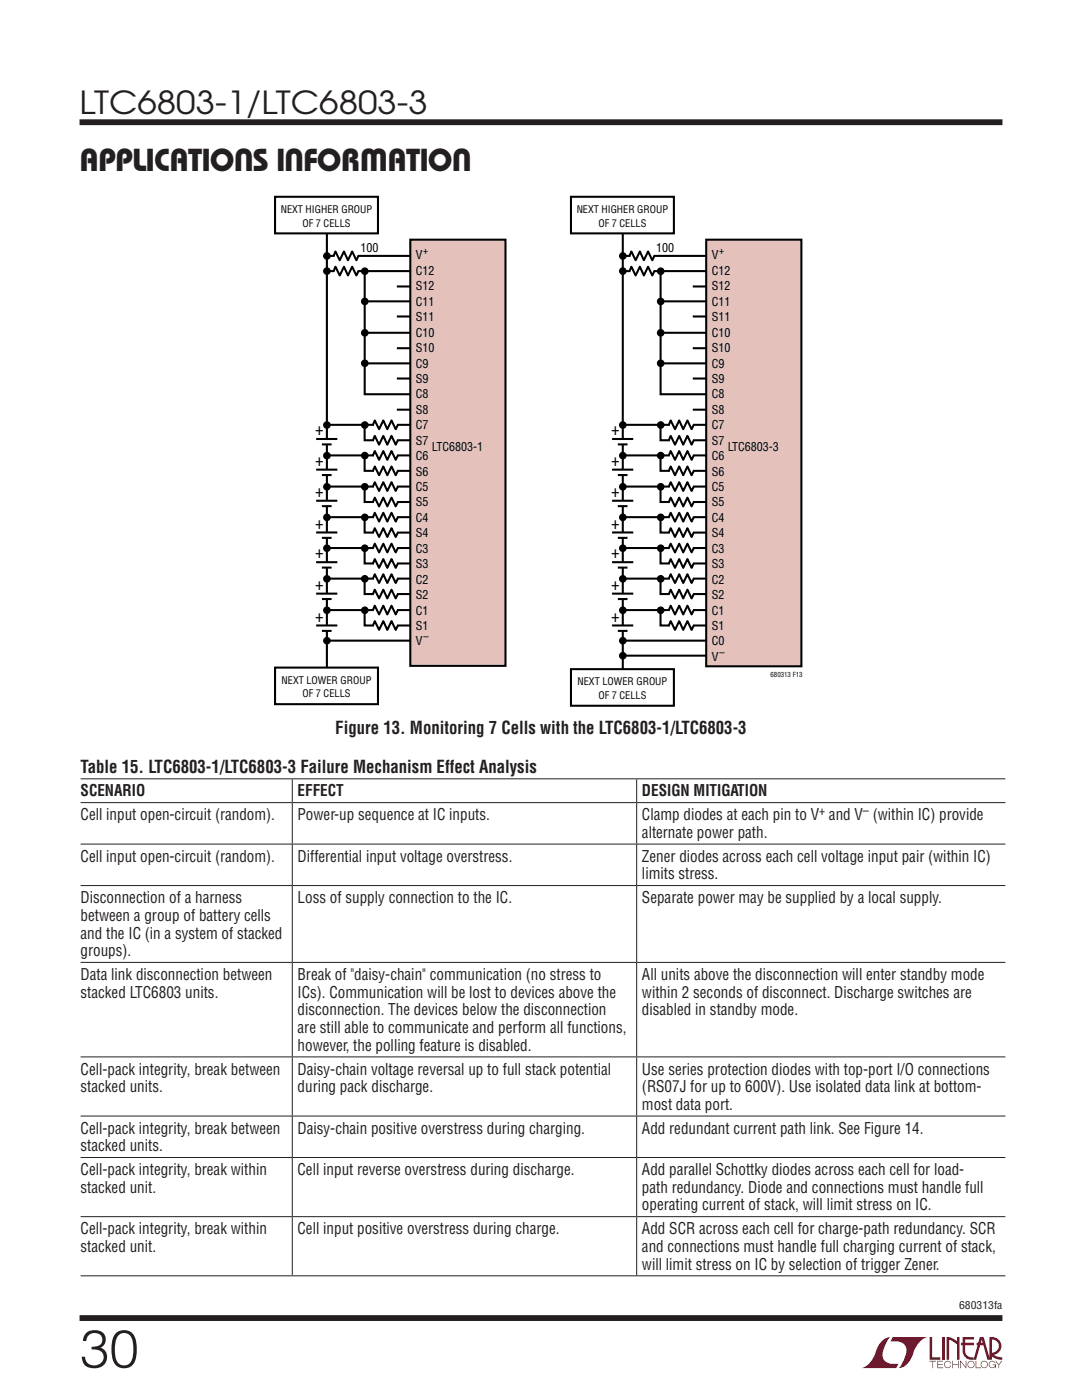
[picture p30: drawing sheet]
<svg xmlns="http://www.w3.org/2000/svg" width="216mm" height="279mm" viewBox="0 0 216 279" stroke-linecap="round" stroke-linejoin="round" font-family="sans-serif">
<defs><g id="words">
<text font-size="10.6" fill="#231f20" x="15.9" y="272.9">30</text>
<g font-size="6.3" fill="#231f20">
<text x="15.9" y="22.8">LTC6803-1/LTC6803-3</text>
<text x="15.9" y="34.1">APPLICATIONS INFORMATION</text>
</g>
<g font-size="3.5" fill="#231f20">
<text x="66.9" y="146.6">Figure 13. Monitoring 7 Cells with the LTC6803-1/LTC6803-3</text>
<text x="16.1" y="154.2">Table 15. LTC6803-1/LTC6803-3 Failure Mechanism Effect Analysis</text>
</g>
<g font-size="3.4">
<text x="62.9" y="86.8">+</text>
<text x="121.9" y="86.8">+</text>
<text x="62.9" y="92.9">+</text>
<text x="121.9" y="92.9">+</text>
<text x="62.9" y="99.2">+</text>
<text x="121.9" y="99.2">+</text>
<text x="62.9" y="105.5">+</text>
<text x="121.9" y="105.5">+</text>
<text x="62.9" y="111.4">+</text>
<text x="121.9" y="111.4">+</text>
<text x="62.9" y="117.7">+</text>
<text x="121.9" y="117.7">+</text>
<text x="62.9" y="124">+</text>
<text x="121.9" y="124">+</text>
</g>
<g font-size="3.2" fill="#231f20">
<text x="16.1" y="158.9">SCENARIO</text>
<text x="59.4" y="158.9">EFFECT</text>
<text x="128.1" y="158.9">DESIGN MITIGATION</text>
<text x="16.1" y="163.7">Cell input open-circuit (random).</text>
<text x="59.4" y="163.7">Power-up sequence at IC inputs.</text>
<text x="128.1" y="163.7">Clamp diodes at each pin to V and V (within IC) provide</text>
<text x="128.1" y="167.2">alternate power path.</text>
<text x="16.1" y="172">Cell input open-circuit (random).</text>
<text x="59.4" y="172">Differential input voltage overstress.</text>
<text x="128.1" y="172">Zener diodes across each cell voltage input pair (within IC)</text>
<text x="128.1" y="175.5">limits stress.</text>
<text x="16.1" y="180.2">Disconnection of a harness</text>
<text x="16.1" y="183.8">between a group of battery cells</text>
<text x="59.4" y="180.2">Loss of supply connection to the IC.</text>
<text x="128.1" y="180.2">Separate power may be supplied by a local supply.</text>
<text x="16.1" y="187.3">and the IC (in a system of stacked</text>
<text x="16.1" y="190.8">groups).</text>
<text x="16.1" y="195.6">Data link disconnection between</text>
<text x="59.4" y="195.6">Break of &quot;daisy-chain&quot; communication (no stress to</text>
<text x="128.1" y="195.6">All units above the disconnection will enter standby mode</text>
<text x="16.1" y="199.1">stacked LTC6803 units.</text>
<text x="59.4" y="199.1">ICs). Communication will be lost to devices above the</text>
<text x="59.4" y="202.6">disconnection. The devices below the disconnection</text>
<text x="128.1" y="199.1">within 2 seconds of disconnect. Discharge switches are</text>
<text x="128.1" y="202.6">disabled in standby mode.</text>
<text x="59.4" y="206.2">are still able to communicate and perform all functions,</text>
<text x="59.4" y="209.7">however, the polling feature is disabled.</text>
<text x="16.1" y="214.4">Cell-pack integrity, break between</text>
<text x="59.4" y="214.4">Daisy-chain voltage reversal up to full stack potential</text>
<text x="128.1" y="214.4">Use series protection diodes with top-port I/O connections</text>
<text x="16.1" y="218">stacked units.</text>
<text x="59.4" y="218">during pack discharge.</text>
<text x="128.1" y="218">(RS07J for up to 600V). Use isolated data link at bottom-</text>
<text x="128.1" y="221.5">most data port.</text>
<text x="16.1" y="226.2">Cell-pack integrity, break between</text>
<text x="59.4" y="226.2">Daisy-chain positive overstress during charging.</text>
<text x="128.1" y="226.2">Add redundant current path link. See Figure 14.</text>
<text x="16.1" y="229.8">stacked units.</text>
<text x="16.1" y="234.5">Cell-pack integrity, break within</text>
<text x="16.1" y="238.1">stacked unit.</text>
<text x="59.4" y="234.5">Cell input reverse overstress during discharge.</text>
<text x="128.1" y="234.5">Add parallel Schottky diodes across each cell for load-</text>
<text x="128.1" y="238.1">path redundancy. Diode and connections must handle full</text>
<text x="128.1" y="241.6">operating current of stack, will limit stress on IC.</text>
<text x="16.1" y="246.3">Cell-pack integrity, break within</text>
<text x="16.1" y="249.9">stacked unit.</text>
<text x="59.4" y="246.3">Cell input positive overstress during charge.</text>
<text x="128.1" y="246.3">Add SCR across each cell for charge-path redundancy. SCR</text>
<text x="128.1" y="249.9">and connections must handle full charging current of stack,</text>
<text x="128.1" y="253.4">will limit stress on IC by selection of trigger Zener.</text>
</g>
<g font-size="2.5" fill="#231f20">
<text x="163.5" y="162.6">+</text>
<text x="172.2" y="162.6">–</text>
</g>
<g font-size="2.4">
<text x="71.9" y="50.2">100</text>
<text x="83" y="51.8">V</text>
<text x="130.9" y="50.2">100</text>
<text x="142" y="51.8">V</text>
<text x="83" y="54.9">C12</text>
<text x="83" y="57.9">S12</text>
<text x="142" y="54.9">C12</text>
<text x="142" y="57.9">S12</text>
<text x="83" y="61">C11</text>
<text x="83" y="64.1">S11</text>
<text x="142" y="61">C11</text>
<text x="142" y="64.1">S11</text>
<text x="83" y="67.2">C10</text>
<text x="83" y="70.3">S10</text>
<text x="142" y="67.2">C10</text>
<text x="142" y="70.3">S10</text>
<text x="83" y="73.4">C9</text>
<text x="83" y="76.4">S9</text>
<text x="142" y="73.4">C9</text>
<text x="142" y="76.4">S9</text>
<text x="83" y="79.5">C8</text>
<text x="83" y="82.6">S8</text>
<text x="142" y="79.5">C8</text>
<text x="142" y="82.6">S8</text>
<text x="83" y="85.7">C7</text>
<text x="83" y="88.8">S7</text>
<text x="86.2" y="89.9">LTC6803-1</text>
<text x="142" y="85.7">C7</text>
<text x="142" y="88.8">S7</text>
<text x="145.2" y="89.9">LTC6803-3</text>
<text x="83" y="91.8">C6</text>
<text x="83" y="94.9">S6</text>
<text x="142" y="91.8">C6</text>
<text x="142" y="94.9">S6</text>
<text x="83" y="98">C5</text>
<text x="83" y="101.1">S5</text>
<text x="142" y="98">C5</text>
<text x="142" y="101.1">S5</text>
<text x="83" y="104.2">C4</text>
<text x="83" y="107.2">S4</text>
<text x="142" y="104.2">C4</text>
<text x="142" y="107.2">S4</text>
<text x="83" y="110.3">C3</text>
<text x="83" y="113.4">S3</text>
<text x="142" y="110.3">C3</text>
<text x="142" y="113.4">S3</text>
<text x="83" y="116.5">C2</text>
<text x="83" y="119.6">S2</text>
<text x="142" y="116.5">C2</text>
<text x="142" y="119.6">S2</text>
<text x="83" y="122.7">C1</text>
<text x="83" y="125.7">S1</text>
<text x="142" y="122.7">C1</text>
<text x="142" y="125.7">S1</text>
<text x="83" y="128.8">V</text>
<text x="142" y="128.8">C0</text>
<text x="142" y="131.9">V</text>
</g>
<g font-size="2.1">
<text x="56" y="42.5">NEXT HIGHER GROUP</text>
<text x="60.4" y="45.2">OF 7 CELLS</text>
<text x="115.1" y="42.5">NEXT HIGHER GROUP</text>
<text x="119.4" y="45.2">OF 7 CELLS</text>
<text x="84.5" y="50.8">+</text>
<text x="143.5" y="50.8">+</text>
<text x="84.5" y="127.8">–</text>
<text x="143.5" y="130.9">–</text>
<text x="56.2" y="136.4">NEXT LOWER GROUP</text>
<text x="115.2" y="136.7">NEXT LOWER GROUP</text>
<text x="60.4" y="139.2">OF 7 CELLS</text>
<text x="119.4" y="139.5">OF 7 CELLS</text>
</g>
<text font-size="2.1" fill="#231f20" x="191.4" y="261.2">680313fa</text>
<text font-size="1.4" x="153.7" y="135.1">680313 F13</text>
</g></defs>
<g fill="#900126">
<path d="M185.5 266.8h.5v4.1h1.6v.5h-2.1z"/>
<path d="M176.2 267.4l1-.5h.5h-.1a6.2 6.2 0 0 0-1.4 4 2.58 2.58 0 0 0 3.1 1.3l-.5 .8h-6.9a4.9 4.9 0 0 0 3-3.8l.4-.7z"/>
<path d="M178.1 266.9h7a4.9 4.9 0 0 0-3.1 3.7 3.2 3.2 0 0 1-2.7 2.4h.1a6.2 6.2 0 0 0 1.4-4.1 2.58 2.58 0 0 0-3.1-1.2z"/>
<path d="M188 266.8h.5v4.6h-.5z"/>
<path d="M188.9 266.8l1 .2 1.1 .7v-.9h.5v4.6h-.5v-3.1l-1.6-.9v4h-.5z"/>
<path d="M185.5 271.6h1.3v.1h-.6v1.3h-.1v-1.3h-.6z"/>
<path d="M187 271.6h1.2v.1h-1v.5h.9v.2h-.9v.5h1v.1h-1.2z"/>
<path d="M190 271.6h.2v.6h1v-.6h.1v1.4h-.1v-.6h-1v.6h-.2z"/>
<path d="M191.6 271.6h.1l1 1.2v-1.2h.1v1.4l-1.1-1.2v1.2h-.1z"/>
<path d="M194.7 271.6h.1v1.3h.9v.1h-1z"/>
<path d="M198.6 271.6h.2l.5 .7 .5-.7h.2l-.6 .8v.6h-.2v-.6z"/>
<path d="M192.1 266.8h2.2v.5h-1.7v.7h1.7v.5h-1.7v1.1a1.32 1.32 0 0 0 1.7 1.3v.5l1.2-4.6h.8l1.1 4.1v-4.1a1.84 1.84 0 0 1 2.4 1.4 1.84 1.84 0 0 1-1.5 2.2l.8 .4 .9 .1v.5l-1.2-.2-1-.6v-.6a1.34 1.34 0 0 0 1.5-1.2 1.34 1.34 0 0 0-1.4-1.5v4.1h-.9l-.8-2.9h-1.3v-.5h1.2l-.2-.7-1.1 4.1a2.06 2.06 0 0 1-2.7-1.3v-1.6h-.4v-.5h.4z"/>
<path d="M193.2 271.8a.72 .72 0 0 1 1.2 .1 .72 .72 0 0 1-.4 1.1 .72 .72 0 0 1-1-.7h.2a.59 .59 0 0 0 .8 .5 .59 .59 0 0 0 .2-.9 .59 .59 0 0 0-1 .2v.2h-.2z"/>
<path d="M195.9 271.8a.72 .72 0 0 1 1.1 .1 .72 .72 0 0 1-.4 1.1 .72 .72 0 0 1-.9-.7h.1a.59 .59 0 0 0 .8 .5 .59 .59 0 0 0 .2-.9 .59 .59 0 0 0-.9 .2l-.1 .2h-.1z"/>
<path d="M197.5 271.8a.72 .72 0 0 1 1.2 .2h-.2a.59 .59 0 0 0-.9-.1 .59 .59 0 0 0 .1 .9 .59 .59 0 0 0 .9-.4h-.5v-.1h.6v.7h-.1v-.3a.73 .73 0 0 1-1.1 .2 .73 .73 0 0 1 0-1.1z"/>
<path d="M188.6 271.8a.71 .71 0 0 1 1.2 .3h-.1a.59 .59 0 0 0-.9-.3 .59 .59 0 0 0-.1 1 .59 .59 0 0 0 1-.3h.1a.73 .73 0 0 1-1.1 .4 .73 .73 0 0 1-.1-1.1z"/>
</g>
<path d="M15.9 24.4h184.1M15.9 263h184.1" fill="none" stroke="#231f20" stroke-width="1.2" stroke-linecap="butt"/>
<g fill="none" stroke="#231f20" stroke-width=".2">
<path d="M16.1 155.4h184.5M58.3 155.5v4.6M127 155.5v4.6M16.1 160.2h184.5M16.1 168.5h184.5M16.1 176.7h184.5M58.3 160.3v8.1M58.3 168.5v8.1M58.3 176.8v15.2M127 160.3v8.1M127 168.5v8.1M127 176.8v15.2"/>
<path d="M16.1 192.1h184.5M58.3 192.2v18.6M127 192.2v18.6M16.1 210.9h184.5M58.3 211v11.6M127 211v11.6M16.1 222.7h184.5M16.1 231h184.5M58.3 222.8v8.1M58.3 231.1v11.6M127 222.8v8.1M127 231.1v11.6"/>
<path d="M16.1 242.8h184.5M16.1 254.6h184.5M58.3 242.9v11.6M127 242.9v11.6"/>
</g>
<path d="M65.2 44v92.1M65.2 54.1h16.7M65.2 51.1h16.7" fill="none" stroke="#000" stroke-width=".41"/>
<path d="M81.9 47.8h19v85.1h-19z" fill="#e5c1bc" stroke="#000" stroke-width=".41"/>
<g fill="none" stroke="#000" stroke-width=".41">
<path d="M71.6 54l-.5 1-.8-1.8-.9 1.8-.8-1.8-.8 1.8-.9-1.8-.4 1M71.6 51l-.5 .9-.8-1.7-.9 1.7-.8-1.7-.8 1.7-.9-1.7-.4 1M72.8 54v24.7h9.1M79.2 57.2h2.7M73 72.5h8.9M73 66.4h8.9M73 60.1h8.9M79.2 75.5h2.7M79.2 69.5h2.7M79.2 63.2h2.7M63.1 87.6h4.2M63.1 93.7h4.2"/>
<path d="M63.1 99.9h4.2M64.2 88.7h2M64.2 94.8h2M65.2 84.8h16.7M65.2 90.9h16.7M65.2 97.1h16.7M72.8 85v2.9h9.1M72.8 91.1v2.9h9.1M72.8 97.3v2.9h9.1M79.2 81.8h2.7M79.4 84.7l-.4 1-.9-1.8-.8 1.8-.8-1.8-.9 1.8-.8-1.8-.4 1M79.4 87.8l-.4 .9-.9-1.7-.8 1.7-.8-1.7-.9 1.7-.8-1.7-.4 1"/>
<path d="M79.4 90.8l-.4 1-.9-1.8-.8 1.8-.8-1.8-.9 1.8-.8-1.8-.4 1M79.4 93.9l-.4 .9-.9-1.7-.8 1.7-.8-1.7-.9 1.7-.8-1.7-.4 1M79.4 97l-.4 1-.9-1.8-.8 1.8-.8-1.8-.9 1.8-.8-1.8-.4 1M63.1 106.3h4.2M63.1 112.2h4.2M63.1 118.5h4.2M64.2 101h2M64.2 107.3h2M64.2 113.3h2M64.2 119.6h2M65.2 103.2h16.7M65.2 109.4h16.7"/>
<path d="M65.2 115.5h16.7M72.8 103.4v2.9h9.1M72.8 109.6v2.9h9.1M72.8 115.7v2.9h9.1M79.4 100.1l-.4 1-.9-1.8-.8 1.8-.8-1.8-.9 1.8-.8-1.8-.4 1M79.4 103.1l-.4 1-.9-1.8-.8 1.8-.8-1.8-.9 1.8-.8-1.8-.4 1M79.4 106.2l-.4 1-.9-1.8-.8 1.8-.8-1.8-.9 1.8-.8-1.8-.4 1M79.4 109.3l-.4 .9-.9-1.7-.8 1.7-.8-1.7-.9 1.7-.8-1.7-.4 1M79.4 112.4l-.4 .9-.9-1.7-.8 1.7-.8-1.7-.9 1.7-.8-1.7-.4 1M79.4 115.4l-.4 1-.9-1.8-.8 1.8-.8-1.8-.9 1.8-.8-1.8-.4 1M79.4 118.5l-.4 .9-.9-1.7-.8 1.7-.8-1.7-.9 1.7-.8-1.7-.4 1M63.1 124.8h4.2"/>
<path d="M64.2 125.9h2M65.2 121.8h16.7M65.2 127.9h16.7M72.8 122v2.8h9.1M79.4 121.7l-.4 .9-.9-1.7-.8 1.7-.8-1.7-.9 1.7-.8-1.7-.4 1M79.4 124.8l-.4 .9-.9-1.7-.8 1.7-.8-1.7-.9 1.7-.8-1.7-.4 1"/>
</g>
<g fill="none" stroke="#fff" stroke-width="1" stroke-linecap="butt">
<path d="M66.7 54.1h4.7M66.7 51.1h4.7M65.2 87.6v1.1M65.2 93.7v1.1M65.2 99.9v1.1M74.6 84.8h4.6M74.6 87.9h4.6M74.6 90.9h4.6M74.6 94h4.6M74.6 97.1h4.6M65.2 106.3v1.1M65.2 112.2v1.1"/>
<path d="M65.2 118.5v1.1M74.6 100.2h4.6M74.6 103.2h4.6M74.6 106.3h4.6M74.6 109.4h4.6M74.6 112.5h4.6M74.6 115.5h4.6M74.6 118.6h4.6M65.2 124.8v1.1M74.6 121.8h4.6M74.6 124.8h4.6"/>
</g>
<g fill="#000">
<circle cx="65.2" cy="51.1" r=".76"/>
<circle cx="65.2" cy="54.1" r=".76"/>
<circle cx="72.8" cy="54.1" r=".76"/>
<circle cx="72.8" cy="72.5" r=".76"/>
<circle cx="72.8" cy="66.4" r=".76"/>
<circle cx="72.8" cy="60.2" r=".76"/>
<circle cx="65.2" cy="84.8" r=".76"/>
<circle cx="65.2" cy="97.1" r=".76"/>
<circle cx="65.2" cy="90.9" r=".76"/>
<circle cx="72.8" cy="84.8" r=".76"/>
<circle cx="72.8" cy="97.1" r=".76"/>
<circle cx="72.8" cy="90.9" r=".76"/>
<circle cx="65.2" cy="109.4" r=".76"/>
<circle cx="65.2" cy="115.5" r=".76"/>
<circle cx="65.2" cy="103.3" r=".76"/>
<circle cx="72.8" cy="109.4" r=".76"/>
<circle cx="72.8" cy="103.3" r=".76"/>
<circle cx="72.8" cy="115.5" r=".76"/>
<circle cx="65.2" cy="127.9" r=".76"/>
<circle cx="65.2" cy="121.8" r=".76"/>
<circle cx="72.8" cy="121.8" r=".76"/>
</g>
<path d="M54.9 39.3h20.5v7.3h-20.5z" fill="#fff"/>
<path d="M54.9 39.3h20.5v7.3h-20.5z" fill="none" stroke="#000" stroke-width=".41"/>
<path d="M54.9 133.2h20.5v7.3h-20.5z" fill="#fff"/>
<path d="M124.3 44.4v92M124.3 54.1h16.7M124.3 51.1h16.7M54.9 133.2h20.5v7.3h-20.5z" fill="none" stroke="#000" stroke-width=".41"/>
<path d="M140.9 47.8h19v85.2h-19z" fill="#e5c1bc" stroke="#000" stroke-width=".41"/>
<g fill="none" stroke="#000" stroke-width=".41">
<path d="M130.6 54l-.4 1-.9-1.8-.8 1.8-.8-1.8-.9 1.8-.8-1.8-.4 1M130.6 51l-.4 .9-.9-1.7-.8 1.7-.8-1.7-.9 1.7-.8-1.7-.4 1M131.8 54v24.7h9.2M138.2 57.2h2.8M132.1 72.5h8.9M132.1 66.4h8.9M132.1 60.1h8.9M138.2 75.5h2.8M138.2 69.5h2.8M138.2 63.2h2.8M122.1 87.6h4.3M122.1 93.7h4.3"/>
<path d="M122.1 99.9h4.3M123.3 88.7h1.9M123.3 94.8h1.9M124.3 84.8h16.7M124.3 90.9h16.7M124.3 97.1h16.7M131.8 85v2.9h9.2M131.8 91.1v2.9h9.2M131.8 97.3v2.9h9.2M138.2 81.8h2.8M138.5 84.7l-.5 1-.8-1.8-.9 1.8-.8-1.8-.8 1.8-.9-1.8-.4 1M138.5 87.8l-.5 .9-.8-1.7-.9 1.7-.8-1.7-.8 1.7-.9-1.7-.4 1"/>
<path d="M138.5 90.8l-.5 1-.8-1.8-.9 1.8-.8-1.8-.8 1.8-.9-1.8-.4 1M138.5 93.9l-.5 .9-.8-1.7-.9 1.7-.8-1.7-.8 1.7-.9-1.7-.4 1M138.5 97l-.5 1-.8-1.8-.9 1.8-.8-1.8-.8 1.8-.9-1.8-.4 1M122.1 106.3h4.3M122.1 112.2h4.3M122.1 118.5h4.3M123.3 101h1.9M123.3 107.3h1.9M123.3 113.3h1.9M123.3 119.6h1.9M124.3 103.2h16.7M124.3 109.4h16.7"/>
<path d="M124.3 115.5h16.7M131.8 103.4v2.9h9.2M131.8 109.6v2.9h9.2M131.8 115.7v2.9h9.2M138.5 100.1l-.5 1-.8-1.8-.9 1.8-.8-1.8-.8 1.8-.9-1.8-.4 1M138.5 103.1l-.5 1-.8-1.8-.9 1.8-.8-1.8-.8 1.8-.9-1.8-.4 1M138.5 106.2l-.5 1-.8-1.8-.9 1.8-.8-1.8-.8 1.8-.9-1.8-.4 1M138.5 109.3l-.5 .9-.8-1.7-.9 1.7-.8-1.7-.8 1.7-.9-1.7-.4 1M138.5 112.4l-.5 .9-.8-1.7-.9 1.7-.8-1.7-.8 1.7-.9-1.7-.4 1M138.5 115.4l-.5 1-.8-1.8-.9 1.8-.8-1.8-.8 1.8-.9-1.8-.4 1M138.5 118.5l-.5 .9-.8-1.7-.9 1.7-.8-1.7-.8 1.7-.9-1.7-.4 1M122.1 124.8h4.3"/>
<path d="M123.3 125.9h1.9M124.3 121.8h16.7M124.3 127.9h16.7M124.3 130.9h16.7M131.8 122v2.8h9.2M138.5 121.7l-.5 .9-.8-1.7-.9 1.7-.8-1.7-.8 1.7-.9-1.7-.4 1M138.5 124.8l-.5 .9-.8-1.7-.9 1.7-.8-1.7-.8 1.7-.9-1.7-.4 1"/>
</g>
<g fill="none" stroke="#fff" stroke-width="1" stroke-linecap="butt">
<path d="M125.8 54.1h4.6M125.8 51.1h4.6M124.2 87.6v1.1M124.2 93.7v1.1M124.2 99.9v1.1M133.6 84.8h4.7M133.6 87.9h4.7M133.6 90.9h4.7M133.6 94h4.7M133.6 97.1h4.7M124.2 106.3v1.1M124.2 112.2v1.1"/>
<path d="M124.2 118.5v1.1M133.6 100.2h4.7M133.6 103.2h4.7M133.6 106.3h4.7M133.6 109.4h4.7M133.6 112.5h4.7M133.6 115.5h4.7M133.6 118.6h4.7M124.2 124.8v1.1M133.6 121.8h4.7M133.6 124.8h4.7"/>
</g>
<g fill="#000">
<circle cx="124.3" cy="51.1" r=".76"/>
<circle cx="124.3" cy="54.1" r=".76"/>
<circle cx="131.8" cy="54.1" r=".76"/>
<circle cx="131.8" cy="72.5" r=".76"/>
<circle cx="131.8" cy="66.4" r=".76"/>
<circle cx="131.8" cy="60.2" r=".76"/>
<circle cx="124.3" cy="97.1" r=".76"/>
<circle cx="124.3" cy="84.8" r=".76"/>
<circle cx="124.3" cy="90.9" r=".76"/>
<circle cx="131.8" cy="97.1" r=".76"/>
<circle cx="131.8" cy="84.8" r=".76"/>
<circle cx="131.8" cy="90.9" r=".76"/>
<circle cx="124.3" cy="109.4" r=".76"/>
<circle cx="124.3" cy="103.3" r=".76"/>
<circle cx="124.3" cy="115.5" r=".76"/>
<circle cx="131.8" cy="109.4" r=".76"/>
<circle cx="131.8" cy="115.5" r=".76"/>
<circle cx="131.8" cy="103.3" r=".76"/>
<circle cx="124.3" cy="127.9" r=".76"/>
<circle cx="124.3" cy="130.9" r=".76"/>
<circle cx="124.3" cy="121.8" r=".76"/>
<circle cx="131.8" cy="121.8" r=".76"/>
</g>
<g fill="#fff" stroke="#000" stroke-width=".41">
<path d="M113.9 39.3h20.6v7.3h-20.6z"/>
<path d="M113.9 133.5h20.6v7.3h-20.6z"/>
</g>
<use href="#words"/>
</svg>
